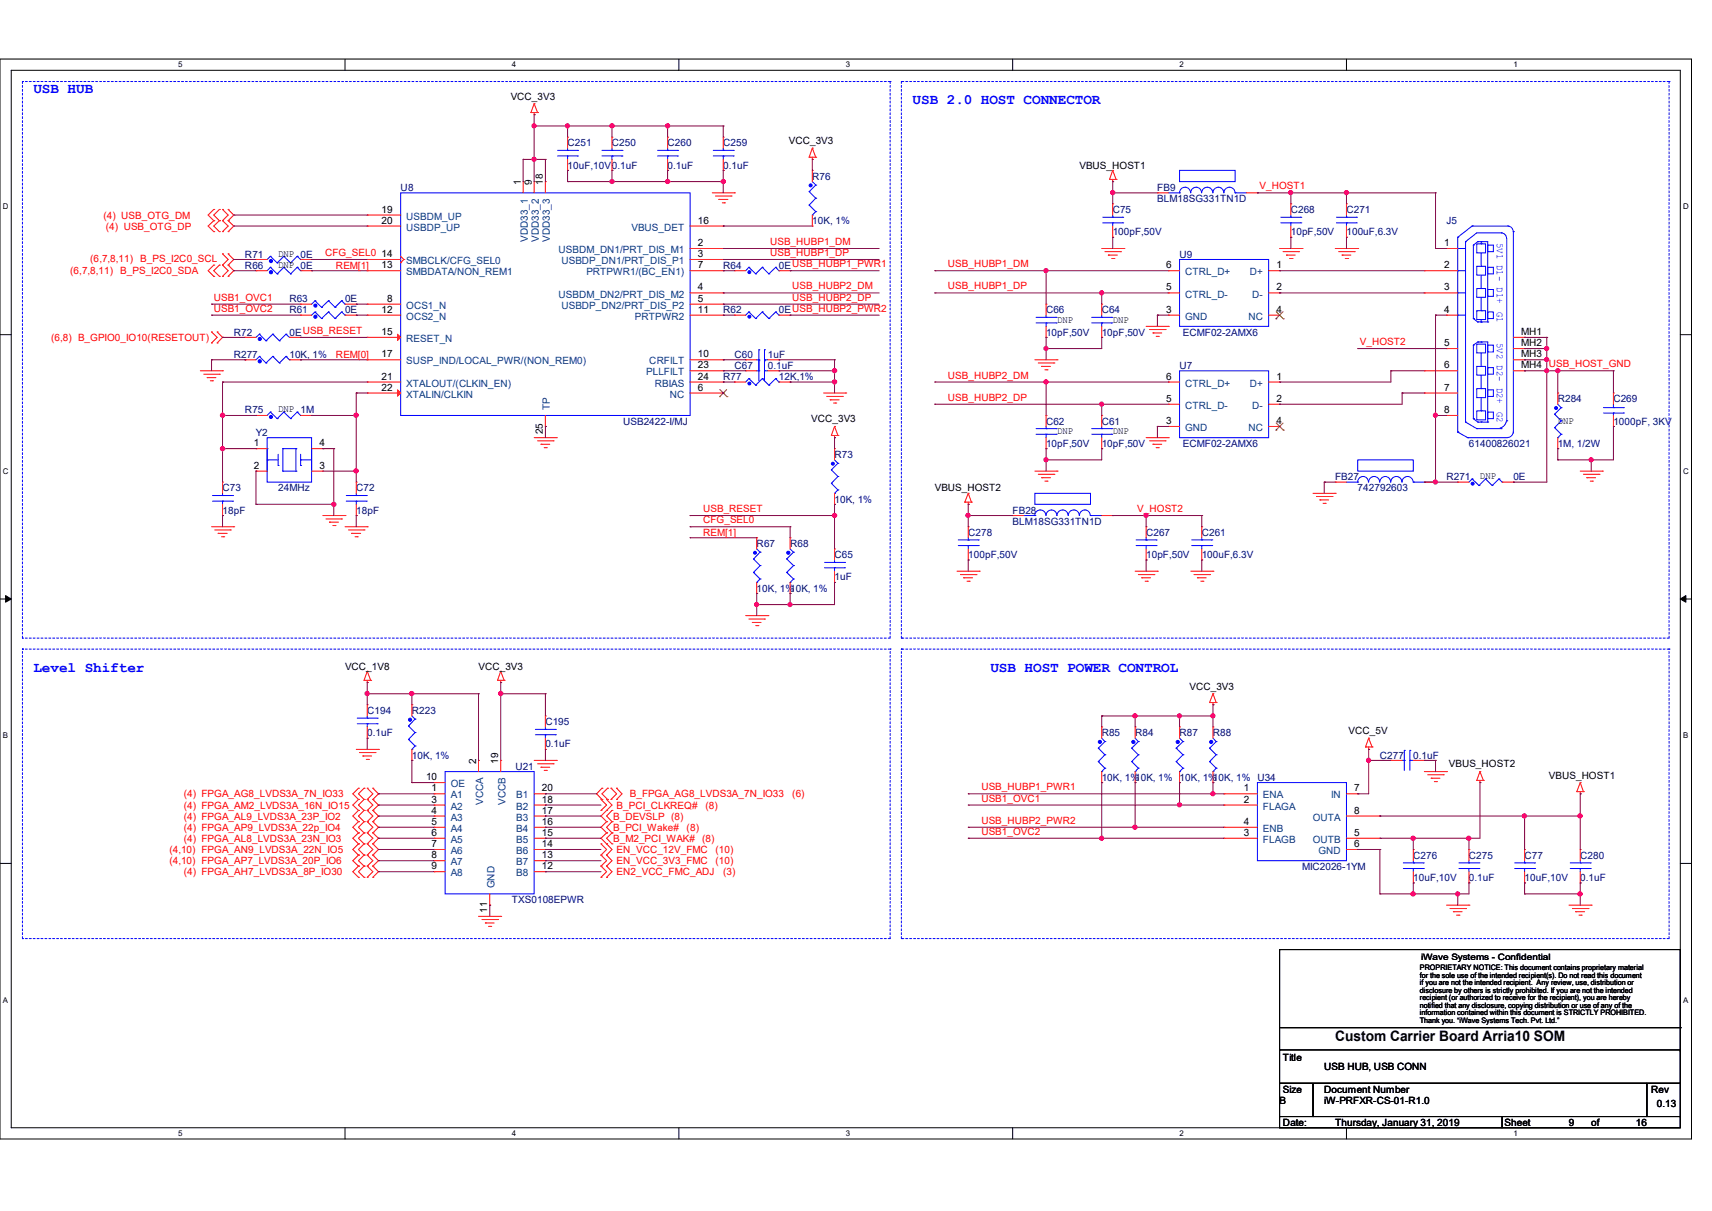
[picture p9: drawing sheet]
<svg xmlns="http://www.w3.org/2000/svg" width="297mm" height="210mm" viewBox="0 0 297 210" stroke-linecap="round" stroke-linejoin="round" font-family="sans-serif">
<defs><g id="words">
<g font-size="2.5" fill="#00f">
<text x="5.8" y="16.2">USB HUB</text>
<text x="158.3" y="18.1">USB 2.0 HOST CONNECTOR</text>
<text x="5.8" y="116.6">Level Shifter</text>
<text x="171.8" y="116.6">USB HOST POWER CONTROL</text>
</g>
<text font-size="2.5" x="231.6" y="180.6">Custom Carrier Board Arria10 SOM</text>
<g font-size="1.7">
<text x="88.6" y="17.3">VCC_3V3</text>
<text x="136.9" y="25">VCC_3V3</text>
<text x="187.3" y="29.3">VBUS_HOST1</text>
<text x="90.3" y="32.1" transform="rotate(-90 90.3 32.1)">1</text>
<text x="92.2" y="32.1" transform="rotate(-90 92.2 32.1)">9</text>
<text x="94.2" y="32.1" transform="rotate(-90 94.2 32.1)">18</text>
<text x="66.2" y="36.9">19</text>
<text x="66.2" y="38.8">20</text>
<text x="121.1" y="38.8">16</text>
<text x="48.3" y="44.5">DNP 0E</text>
<text x="48.3" y="46.4">DNP 0E</text>
<text x="66.2" y="46.5">13</text>
<text x="66.2" y="44.6">14</text>
<text x="121.1" y="42.7">2</text>
<text x="121.1" y="44.6">3</text>
<text x="121.1" y="46.5">7</text>
<text x="202.3" y="46.5">6</text>
<text x="221.4" y="46.5">1</text>
<text x="250.6" y="42.7">1</text>
<text x="250.6" y="46.5">2</text>
<text x="67.2" y="52.3">8</text>
<text x="121.1" y="50.4">4</text>
<text x="121.1" y="52.3">5</text>
<text x="202.3" y="50.4">5</text>
<text x="221.4" y="50.4">2</text>
<text x="250.6" y="50.4">3</text>
<text x="66.2" y="54.2">12</text>
<text x="66.2" y="58.1">15</text>
<text x="121.1" y="54.2">11</text>
<text x="183.4" y="56">DNP</text>
<text x="193" y="56">DNP</text>
<text x="202.3" y="54.2">3</text>
<text x="221.4" y="54.2">4</text>
<text x="250.6" y="54.2">4</text>
<text x="263.9" y="58.1">MH1</text>
<text x="66.2" y="62">17</text>
<text x="66.2" y="65.8">21</text>
<text x="121.1" y="62">10</text>
<text x="121.1" y="65.8">24</text>
<text x="121.1" y="63.9">23</text>
<text x="202.3" y="65.8">6</text>
<text x="221.4" y="65.8">1</text>
<text x="250.6" y="60">5</text>
<text x="250.6" y="63.9">6</text>
<text x="263.9" y="60">MH2</text>
<text x="263.9" y="62">MH3</text>
<text x="263.9" y="63.9">MH4 USB_HOST_GND</text>
<text x="48.3" y="71.5">DNP 1M</text>
<text x="66.2" y="67.7">22</text>
<text x="121.1" y="67.7">6</text>
<text x="202.3" y="69.7">5</text>
<text x="221.4" y="69.7">2</text>
<text x="250.6" y="67.7">7</text>
<text x="250.6" y="71.6">8</text>
<text x="44" y="77.4">1</text>
<text x="55.4" y="77.4">4</text>
<text x="94.2" y="75.4" transform="rotate(-90 94.2 75.4)">25</text>
<text x="140.8" y="73.2">VCC_3V3</text>
<text x="183.4" y="75.4">DNP</text>
<text x="193" y="75.4">DNP</text>
<text x="202.3" y="73.5">3</text>
<text x="221.4" y="73.5">4</text>
<text x="270.3" y="73.4">DNP</text>
<text x="44" y="81.3">2</text>
<text x="55.4" y="81.3">3</text>
<text x="256.8" y="83.1">DNP</text>
<text x="162.2" y="85.2">VBUS_HOST2</text>
<text x="59.9" y="116.1">VCC_1V8</text>
<text x="83" y="116.1">VCC_3V3</text>
<text x="206.4" y="119.6">VCC_3V3</text>
<text x="234" y="127.3">VCC_5V</text>
<text x="73.9" y="135.3">10</text>
<text x="74.9" y="137.2">1</text>
<text x="82.6" y="132.5" transform="rotate(-90 82.6 132.5)">2</text>
<text x="86.4" y="132.5" transform="rotate(-90 86.4 132.5)">19</text>
<text x="94" y="137.2">20</text>
<text x="215.8" y="137.2">1</text>
<text x="234.9" y="137.2">7</text>
<text x="251.4" y="133.1">VBUS_HOST2</text>
<text x="268.7" y="135">VBUS_HOST1</text>
<text x="74.9" y="139.2">3</text>
<text x="74.9" y="141.1">4</text>
<text x="74.9" y="143">5</text>
<text x="94" y="143">16</text>
<text x="94" y="141.1">17</text>
<text x="94" y="139.2">18</text>
<text x="215.8" y="143">4</text>
<text x="215.8" y="139.2">2</text>
<text x="234.9" y="141.1">8</text>
<text x="74.9" y="144.9">6</text>
<text x="74.9" y="146.9">7</text>
<text x="74.9" y="148.8">8</text>
<text x="94" y="146.9">14</text>
<text x="94" y="144.9">15</text>
<text x="94" y="148.8">13</text>
<text x="215.8" y="144.9">3</text>
<text x="234.9" y="144.9">5</text>
<text x="234.9" y="146.9">6</text>
<text x="74.9" y="150.7">9</text>
<text x="94" y="150.7">12</text>
<text x="84.5" y="158.3" transform="rotate(-90 84.5 158.3)">11</text>
<text x="222.6" y="184.1">Title</text>
<text x="229.7" y="185.6">USB HUB, USB CONN</text>
<text x="222" y="191.4">B</text>
<text x="222.6" y="189.5">Size</text>
<text x="229.7" y="189.5">Document Number</text>
<text x="229.7" y="191.4">iW-PRFXR-CS-01-R1.0</text>
<text x="286.5" y="189.5">Rev</text>
<text x="287.4" y="192">0.13</text>
<text x="222.6" y="195.2">Date:</text>
<text x="231.6" y="195.2">Thursday, January 31, 2019</text>
<text x="261" y="195.2">Sheet</text>
<text x="272.2" y="195.2">9</text>
<text x="276" y="195.2">of</text>
<text x="283.8" y="195.2">16</text>
</g>
<g font-size="1.7" fill="#000080">
<text x="98.5" y="25.4">C251</text>
<text x="98.5" y="29.3">10uF,10V0.1uF</text>
<text x="106.2" y="25.4">C250</text>
<text x="115.8" y="25.4">C260</text>
<text x="115.8" y="29.3">0.1uF</text>
<text x="125.5" y="25.4">C259</text>
<text x="125.5" y="29.3">0.1uF</text>
<text x="69.5" y="33.1">U8</text>
<text x="140.9" y="31.2">R76</text>
<text x="200.8" y="33.1">FB9</text>
<text x="200.8" y="35.1">BLM18SG331TN1D</text>
<text x="140.9" y="38.9">10K, 1%</text>
<text x="193" y="37">C75</text>
<text x="193" y="40.8">100pF,50V</text>
<text x="223.9" y="37">C268</text>
<text x="223.9" y="40.8">10pF,50V</text>
<text x="233.6" y="37">C271</text>
<text x="233.6" y="40.8">100uF,6.3V</text>
<text x="250.9" y="38.9">J5</text>
<text x="42.5" y="44.7">R71</text>
<text x="42.5" y="46.6">R66</text>
<text x="125.5" y="46.6">R64</text>
<text x="135.1" y="46.6">0EUSB_HUBP1_PWR1</text>
<text x="204.6" y="44.7">U9</text>
<text x="50.2" y="52.4">R63</text>
<text x="59.9" y="52.4">0E</text>
<text x="40.6" y="58.2">R72</text>
<text x="50.2" y="58.2">0EUSB_RESET</text>
<text x="50.2" y="54.4">R61</text>
<text x="59.9" y="54.4">0E</text>
<text x="125.5" y="54.4">R62</text>
<text x="135.1" y="54.4">0EUSB_HUBP2_PWR2</text>
<text x="181.5" y="54.4">C66</text>
<text x="181.5" y="58.2">10pF,50V</text>
<text x="191.1" y="54.4">C64</text>
<text x="191.1" y="58.2">10pF,50V</text>
<text x="205.2" y="58.2">ECMF02-2AMX6</text>
<text x="40.6" y="62.1">R277</text>
<text x="50.2" y="62.1">10K, 1%</text>
<text x="125.5" y="65.9">R77</text>
<text x="127.4" y="62.1">C60</text>
<text x="127.4" y="64">C67</text>
<text x="133.2" y="62.1">1uF</text>
<text x="133.2" y="64">0.1uF</text>
<text x="135.1" y="65.9">12K,1%</text>
<text x="204.6" y="64">U7</text>
<text x="42.5" y="71.7">R75</text>
<text x="270.2" y="69.8">R284</text>
<text x="279.9" y="69.8">C269</text>
<text x="44.4" y="75.6">Y2</text>
<text x="108.1" y="73.7">USB2422-I/MJ</text>
<text x="181.5" y="73.7">C62</text>
<text x="181.5" y="77.5">10pF,50V</text>
<text x="191.1" y="73.7">C61</text>
<text x="191.1" y="77.5">10pF,50V</text>
<text x="205.2" y="77.5">ECMF02-2AMX6</text>
<text x="254.8" y="77.5">61400826021</text>
<text x="270.2" y="77.5">1M, 1/2W</text>
<text x="279.9" y="73.7">1000pF, 3KV</text>
<text x="144.8" y="79.4">R73</text>
<text x="231.6" y="83.3">FB27</text>
<text x="250.9" y="83.3">R271</text>
<text x="262.5" y="83.3">0E</text>
<text x="38.6" y="85.2">C73</text>
<text x="38.6" y="89.1">18pF</text>
<text x="48.3" y="85.2">24MHz</text>
<text x="61.8" y="85.2">C72</text>
<text x="61.8" y="89.1">18pF</text>
<text x="144.8" y="87.2">10K, 1%</text>
<text x="175.7" y="89.1">FB28</text>
<text x="235.5" y="85.2">742792603</text>
<text x="131.3" y="94.9">R67</text>
<text x="137.1" y="94.9">R68</text>
<text x="168" y="93">C278</text>
<text x="175.7" y="91">BLM18SG331TN1D</text>
<text x="198.8" y="93">C267</text>
<text x="208.5" y="93">C261</text>
<text x="144.8" y="96.8">C65</text>
<text x="144.8" y="100.7">1uF</text>
<text x="168" y="96.8">100pF,50V</text>
<text x="198.8" y="96.8">10pF,50V</text>
<text x="208.5" y="96.8">100uF,6.3V</text>
<text x="131.3" y="102.6">10K, 1%10K, 1%</text>
<text x="63.7" y="123.8">C194</text>
<text x="71.5" y="123.8">R223</text>
<text x="94.6" y="125.8">C195</text>
<text x="63.7" y="127.7">0.1uF</text>
<text x="71.5" y="131.6">10K, 1%</text>
<text x="94.6" y="129.6">0.1uF</text>
<text x="191.1" y="127.7">R85</text>
<text x="196.9" y="127.7">R84</text>
<text x="204.6" y="127.7">R87</text>
<text x="210.4" y="127.7">R88</text>
<text x="239.4" y="131.6">C277</text>
<text x="245.2" y="131.6">0.1uF</text>
<text x="89.4" y="133.5">U21</text>
<text x="191.1" y="135.4">10K, 1%10K, 1% 10K, 1%10K, 1% U34</text>
<text x="245.2" y="148.9">C276</text>
<text x="254.8" y="148.9">C275</text>
<text x="264.5" y="148.9">C77</text>
<text x="274.1" y="148.9">C280</text>
<text x="225.9" y="150.9">MIC2026-1YM</text>
<text x="245.2" y="152.8">10uF,10V</text>
<text x="254.8" y="152.8">0.1uF</text>
<text x="264.5" y="152.8">10uF,10V</text>
<text x="274.1" y="152.8">0.1uF</text>
<text x="88.8" y="156.6">TXS0108EPWR</text>
</g>
<g font-size="1.7" fill="#f00">
<text x="218.5" y="32.8">V_HOST1</text>
<text x="17.9" y="37.9">(4) USB_OTG_DM</text>
<text x="18.4" y="39.9">(4) USB_OTG_DP</text>
<text x="12.2" y="47.6">(6,7,8,11)</text>
<text x="15.7" y="45.5">(6,7,8,11)</text>
<text x="20.9" y="47.6">B_PS_I2C0_SDA</text>
<text x="24.3" y="45.5">B_PS_I2C0_SCL</text>
<text x="56.4" y="44.4">CFG_SEL0</text>
<text x="58.3" y="46.6">REM[1]</text>
<text x="133.6" y="42.5">USB_HUBP1_DM</text>
<text x="133.6" y="44.4">USB_HUBP1_DP</text>
<text x="164.5" y="46.4">USB_HUBP1_DM</text>
<text x="37.1" y="52.2">USB1_OVC1</text>
<text x="137.5" y="50.2">USB_HUBP2_DM</text>
<text x="137.5" y="52.2">USB_HUBP2_DP</text>
<text x="164.5" y="50.2">USB_HUBP1_DP</text>
<text x="8.9" y="59.2">(6,8) B_GPIO0_IO10(RESETOUT)</text>
<text x="37.1" y="54.1">USB1_OVC2</text>
<text x="235.9" y="59.9">V_HOST2</text>
<text x="58.3" y="62">REM[0]</text>
<text x="164.5" y="65.7">USB_HUBP2_DM</text>
<text x="164.5" y="69.5">USB_HUBP2_DP</text>
<text x="122" y="88.8">USB_RESET</text>
<text x="197.3" y="88.8">V_HOST2</text>
<text x="122" y="92.9">REM[1]</text>
<text x="122" y="90.8">CFG_SEL0</text>
<text x="170.3" y="137.1">USB_HUBP1_PWR1</text>
<text x="31.9" y="138.3">(4) FPGA_AG8_LVDS3A_7N_IO33</text>
<text x="31.9" y="140.2">(4) FPGA_AM2_LVDS3A_16N_IO15</text>
<text x="31.9" y="142.2">(4) FPGA_AL9_LVDS3A_23P_IO2</text>
<text x="106.4" y="142.2">B_DEVSLP (8)</text>
<text x="107" y="140.2">B_PCI_CLKREQ#</text>
<text x="109.3" y="138.3">B_FPGA_AG8_LVDS3A_7N_IO33</text>
<text x="122.4" y="140.2">(8)</text>
<text x="137.4" y="138.3">(6)</text>
<text x="170.3" y="142.9">USB_HUBP2_PWR2</text>
<text x="170.3" y="139">USB1_OVC1</text>
<text x="29.4" y="148">(4,10) FPGA_AN9_LVDS3A_22N_IO5</text>
<text x="29.4" y="149.9">(4,10) FPGA_AP7_LVDS3A_20P_IO6</text>
<text x="31.9" y="144.1">(4) FPGA_AP9_LVDS3A_22p_IO4</text>
<text x="31.9" y="146">(4) FPGA_AL8_LVDS3A_23N_IO3</text>
<text x="106.4" y="146">B_M2_PCI_WAK#</text>
<text x="106.4" y="144.1">B_PCI_Wake#</text>
<text x="107" y="148">EN_VCC_12V_FMC</text>
<text x="107" y="149.9">EN_VCC_3V3_FMC</text>
<text x="119.1" y="144.1">(8)</text>
<text x="121.8" y="146">(8)</text>
<text x="124.1" y="148">(10)</text>
<text x="124.1" y="149.9">(10)</text>
<text x="170.3" y="144.8">USB1_OVC2</text>
<text x="31.9" y="151.8">(4) FPGA_AH7_LVDS3A_8P_IO30</text>
<text x="107" y="151.8">EN2_VCC_FMC_ADJ</text>
<text x="125.5" y="151.8">(3)</text>
</g>
<g font-size="1.7" fill="#004080">
<text x="70.5" y="38.1">USBDM_UP</text>
<text x="70.5" y="40">USBDP_UP</text>
<text x="91.6" y="41.9" transform="rotate(-90 91.6 41.9)">VDD33_1</text>
<text x="93.5" y="41.9" transform="rotate(-90 93.5 41.9)">VDD33_2</text>
<text x="95.4" y="41.9" transform="rotate(-90 95.4 41.9)">VDD33_3</text>
<text x="109.6" y="40">VBUS_DET</text>
<text x="70.5" y="47.8">SMBDATA/NON_REM1</text>
<text x="70.5" y="45.8">SMBCLK/CFG_SEL0</text>
<text x="96.9" y="43.9">USBDM_DN1/PRT_DIS_M1</text>
<text x="97.4" y="45.8">USBDP_DN1/PRT_DIS_P1</text>
<text x="101.7" y="47.8">PRTPWR1/(BC_EN1)</text>
<text x="205.6" y="47.8">CTRL_D+</text>
<text x="216.8" y="47.8">D+</text>
<text x="70.5" y="53.6">OCS1_N</text>
<text x="96.9" y="51.6">USBDM_DN2/PRT_DIS_M2</text>
<text x="97.4" y="53.6">USBDP_DN2/PRT_DIS_P2</text>
<text x="205.6" y="51.6">CTRL_D-</text>
<text x="217.2" y="51.6">D-</text>
<text x="70.5" y="55.5">OCS2_N</text>
<text x="70.5" y="59.3">RESET_N</text>
<text x="110.1" y="55.5">PRTPWR2</text>
<text x="205.6" y="55.5">GND</text>
<text x="216.6" y="55.5">NC</text>
<text x="70.5" y="63.2">SUSP_IND/LOCAL_PWR/(NON_REM0)</text>
<text x="112.1" y="65.1">PLLFILT</text>
<text x="112.6" y="63.2">CRFILT</text>
<text x="70.5" y="67.1">XTALOUT/(CLKIN_EN)</text>
<text x="70.5" y="69">XTALIN/CLKIN</text>
<text x="95.4" y="71.1" transform="rotate(-90 95.4 71.1)">TP</text>
<text x="113.6" y="67.1">RBIAS</text>
<text x="116.2" y="69">NC</text>
<text x="205.6" y="70.9">CTRL_D-</text>
<text x="205.6" y="67.1">CTRL_D+</text>
<text x="216.8" y="67.1">D+</text>
<text x="217.2" y="70.9">D-</text>
<text x="205.6" y="74.8">GND</text>
<text x="216.6" y="74.8">NC</text>
<text x="78.2" y="136.5">OE</text>
<text x="78.2" y="138.5">A1</text>
<text x="78.2" y="140.4">A2</text>
<text x="78.2" y="142.3">A3</text>
<text x="83.8" y="139.5" transform="rotate(-90 83.8 139.5)">VCCA</text>
<text x="87.7" y="139.5" transform="rotate(-90 87.7 139.5)">VCCB</text>
<text x="89.6" y="142.3">B3</text>
<text x="89.6" y="140.4">B2</text>
<text x="89.6" y="138.5">B1</text>
<text x="219.1" y="138.5">ENA</text>
<text x="219.1" y="140.4">FLAGA</text>
<text x="227.7" y="142.3">OUTA</text>
<text x="230.9" y="138.5">IN</text>
<text x="78.2" y="144.3">A4</text>
<text x="78.2" y="146.2">A5</text>
<text x="78.2" y="148.1">A6</text>
<text x="89.6" y="148.1">B6</text>
<text x="89.6" y="146.2">B5</text>
<text x="89.6" y="144.3">B4</text>
<text x="219.1" y="144.3">ENB</text>
<text x="219.1" y="146.2">FLAGB</text>
<text x="227.7" y="146.2">OUTB</text>
<text x="228.7" y="148.1">GND</text>
<text x="78.2" y="150.1">A7</text>
<text x="78.2" y="152">A8</text>
<text x="85.8" y="154" transform="rotate(-90 85.8 154)">GND</text>
<text x="89.6" y="152">B8</text>
<text x="89.6" y="150.1">B7</text>
</g>
<g font-size="1.7" fill="#00f">
<text x="259.7" y="42.1" transform="rotate(90 259.7 42.1)">5V1 D1- D1+</text>
<text x="259.7" y="54.1" transform="rotate(90 259.7 54.1)">G1</text>
<text x="259.7" y="59.5" transform="rotate(90 259.7 59.5)">5V2 D2- D2+</text>
<text x="259.7" y="71.5" transform="rotate(90 259.7 71.5)">G2</text>
</g>
<text font-size="1.5" x="246.5" y="166.5">iWave Systems - Confidential</text>
<g font-size="1.4">
<text x="30.9" y="11.7">5</text>
<text x="88.8" y="11.7">4</text>
<text x="146.7" y="11.7">3</text>
<text x="204.6" y="11.7">2</text>
<text x="262.6" y="11.7">1</text>
<text x=".5" y="36.3">D</text>
<text x="292" y="36.3">D</text>
<text x=".5" y="82.2">C</text>
<text x="292" y="82.2">C</text>
<text x=".5" y="128">B</text>
<text x="292" y="128">B</text>
<text x=".5" y="173.9">A</text>
<text x="292" y="173.9">A</text>
<text x="30.9" y="197">5</text>
<text x="88.8" y="197">4</text>
<text x="146.7" y="197">3</text>
<text x="204.6" y="197">2</text>
<text x="262.6" y="197">1</text>
</g>
<g font-size="1.3">
<text x="246.3" y="168.2">PROPRIETARY NOTICE: This document contains proprietary material</text>
<text x="246.3" y="169.5">for the sole use of the intended recipient(s). Do not read this document</text>
<text x="246.3" y="170.9">if you are not the intended recipient. Any review, use, distribution or</text>
<text x="246.3" y="172.2">disclosure by others is strictly prohibited. If you are not the intended</text>
<text x="246.3" y="173.5">recipient (or authorized to receive for the recipient), you are hereby</text>
<text x="246.3" y="174.8">notified that any disclosure, copying distribution or use of any of the</text>
<text x="246.3" y="176.1">information contained within this document is STRICTLY PROHIBITED.</text>
<text x="246.3" y="177.4">Thank you. “iWave Systems Tech. Pvt. Ltd.”</text>
</g>
</g></defs>
<path d="M0 10.2h293.5v187.3h-293.5zM1.9 12.2h289.6v183.4h-289.6z" fill="none" stroke="#000" stroke-width=".17"/>
<g fill="#fff">
<path d="M30.9 10.5h.8v1.5h-.8z"/>
<path d="M30.9 195.8h.8v1.5h-.8z"/>
</g>
<path d="M59.9 10.2v2M59.9 195.6v1.9" fill="none" stroke="#000" stroke-width=".17"/>
<g fill="#fff">
<path d="M88.8 10.5h.8v1.5h-.8z"/>
<path d="M88.8 195.8h.8v1.5h-.8z"/>
</g>
<path d="M117.8 10.2v2M117.8 195.6v1.9" fill="none" stroke="#000" stroke-width=".17"/>
<g fill="#fff">
<path d="M146.7 10.5h.8v1.5h-.8z"/>
<path d="M146.7 195.8h.8v1.5h-.8z"/>
</g>
<path d="M175.7 10.2v2M175.7 195.6v1.9" fill="none" stroke="#000" stroke-width=".17"/>
<g fill="#fff">
<path d="M204.6 10.5h.8v1.5h-.8z"/>
<path d="M204.6 195.8h.8v1.5h-.8z"/>
</g>
<path d="M233.6 10.2v2M233.6 195.6v1.9" fill="none" stroke="#000" stroke-width=".17"/>
<g fill="#fff">
<path d="M262.6 10.5h.7v1.5h-.7z"/>
<path d="M262.6 195.8h.7v1.5h-.7z"/>
<path d="M.5 35.1h1v1.5h-1z"/>
<path d="M292 35.1h1v1.5h-1z"/>
<path d="M.5 80.9h1v1.6h-1z"/>
<path d="M292 80.9h1v1.6h-1z"/>
</g>
<path d="M0 58h1.9M291.5 58h2" fill="none" stroke="#000" stroke-width=".17"/>
<g fill="#fff">
<path d="M.5 126.8h.9v1.5h-.9z"/>
<path d="M292 126.8h.9v1.5h-.9z"/>
</g>
<path d="M0 103.9h1.9M291.5 103.9h2" fill="none" stroke="#000" stroke-width=".17"/>
<path d="M1 103.3l.9 .6-.9 .5zM291.5 103.9l1-.6v1.1z" fill="#000" stroke="#000" stroke-width=".17"/>
<g fill="#fff">
<path d="M.5 172.6h.9v1.6h-.9z"/>
<path d="M292 172.6h.9v1.6h-.9z"/>
</g>
<path d="M0 149.7h1.9M291.5 149.7h2M222 178.2h69.5M291.5 178.2h.1M222 182.1h69.5v5.8h-69.5zM222 187.9h5.8v5.7h-5.8zM222 193.6h38.6v2h-38.6zM222 182.2v-17.5h69.5v17.5M227.8 187.9h57.9v5.7h-57.9zM260.6 193.6h30.9v2h-30.9zM285.7 187.9h5.8v5.7h-5.8z" fill="none" stroke="#000" stroke-width=".17"/>
<g fill="none" stroke="#00f" stroke-width=".17" stroke-dasharray=".3">
<path d="M3.9 14.1h.1M154.4 14.1h-150.5M154.4 14.1h.1M156.4 14.1h.1M289.6 14.1h.1M289.6 14.1h-133.2M3.9 110.7v-96.6M3.9 110.7h.1M3.9 112.6h.1M154.4 110.7v-96.6M154.4 110.7h-150.5M154.4 112.6h-150.5"/>
<path d="M154.4 112.6h.1M156.4 110.7v-96.6M156.4 110.7h.1M156.4 112.6h.1M289.6 110.7v-96.6M289.6 110.7h-133.2M289.6 112.6h.1M289.6 112.6h-133.2M3.9 162.8v-50.2M3.9 162.8h.1M154.4 162.8v-50.2M154.4 162.8h-150.5"/>
<path d="M156.4 162.8v-50.2M156.4 162.8h.1M289.6 162.8v-50.2M289.6 162.8h-133.2"/>
</g>
<g fill="none" stroke="#f00" stroke-width=".17">
<path d="M92.1 19.5h.1M92.1 19.5h1.2M92.7 19.9h.1M92.7 18h.1M92.7 19.5v.4M92.7 18l-.6 1.5M92.7 18l.6 1.5M93.3 19.5h.1M37.1 38.3h.1M37.1 36.3h.1M37.1 36.3l-1 1 1 1M37.1 38.3l-1 .9 1 1"/>
<path d="M38.1 36.3h.1M38.1 38.3h.1M38.1 36.3l-1 1 1 1M38.1 38.3l-1 .9 1 1M38.6 36.3h.1M38.6 38.3h.1M38.6 36.3l1 1-1 1M38.6 38.3l1 .9-1 1M39.6 38.3h.1M39.6 36.3h.1M39.6 36.3l1 1-1 1M39.6 38.3l1 .9-1 1"/>
<path d="M63.7 37.3h.1M63.7 39.2h.1M63.7 39.2h5.8M63.7 37.3h5.8M90.8 31.5h.1M90.8 31.5v1.9M92.7 31.5h.1M92.7 31.5v1.9M94.6 31.5h.1M94.6 31.5v1.9M98.5 23.8h.1M98.5 29.5h.1"/>
<path d="M98.5 23.8v1.9M98.5 27.6v1.9M106.2 23.8h.1M106.2 29.5h.1M106.2 23.8v1.9M106.2 27.6v1.9M115.8 23.8h.1M115.8 29.5h.1M115.8 23.8v1.9M115.8 27.6v1.9M119.7 39.2h5.8M123.6 33.4h3.8"/>
<path d="M124.1 34h2.7M124.7 34.6h.1M124.7 34.6h1.6M125.3 35.2h.4M125.5 39.2h.1M125.5 23.8h.1M125.5 29.5h.1M125.5 23.8v1.9M125.5 27.6v1.9M125.7 35.2h.1M126.8 34h.1M127.4 33.4h.1"/>
<path d="M140.4 27.3h.1M140.4 27.3h1.1M140.9 27.6h.1M140.9 25.7h.1M140.9 29.5h.1M140.9 39.2h.1M140.9 27.3v.3M140.9 29.5v2M140.9 37.3v1.9M140.9 25.7l-.5 1.6M140.9 25.7l.6 1.6M141.5 27.3h.1"/>
<path d="M192.5 31.1h.1M192.5 31.1h1.1M193 31.5h.1M193 29.5h.1M193 35.3h.1M193 31.1v.4M193 35.3v2M193 39.2v1.9M193 29.5l.6 1.6M193 29.5l-.5 1.6M193.6 31.1h.1M200.8 33.4h.1"/>
<path d="M200.8 33.4h1.9M216.2 33.4h1.9M218.1 33.4h.1M223.9 35.3h.1M223.9 35.3v2M223.9 39.2v1.9M233.6 35.3h.1M233.6 35.3v2M233.6 39.2v1.9M36.7 57.6h.1M36.7 59.5h.1M36.7 57.6l1 .9-1 1"/>
<path d="M37.1 40.2h.1M37.1 47.9h.1M37.1 46h.1M37.1 46l-1 .9 1 1M37.7 59.5h.1M37.7 57.6h.1M37.7 57.6l.9 .9-.9 1M38.1 40.2h.1M38.1 46h.1M38.1 47.9h.1M38.1 46l-1 .9 1 1M38.6 40.2h.1"/>
<path d="M38.6 44h.1M38.6 46h.1M38.6 47.9h.1M38.6 44l1 1-1 1M38.6 46l1 .9-1 1M39.6 40.2h.1M39.6 46h.1M39.6 44h.1M39.6 47.9h.1M39.6 44l1 1-1 1M39.6 46l1 .9-1 1M42.5 58.5h.1"/>
<path d="M42.5 58.5h1.9M44.4 45h.1M44.4 46.9h.1M44.4 46.9h2M44.4 45h2M50.2 58.5h2M52.2 58.5h.1M52.2 54.7h.1M52.2 52.7h.1M52.2 46.9h1.9M52.2 45h1.9M52.2 52.7h1.9"/>
<path d="M52.2 54.7h1.9M54.1 45h.1M54.1 46.9h.1M59.9 52.7h1.9M59.9 54.7h1.9M61.8 54.7h.1M61.8 52.7h.1M63.7 52.7h.1M63.7 54.7h.1M63.7 46.9h.1M63.7 58.5h.1M63.7 45h.1"/>
<path d="M63.7 46.9h5.8M63.7 45h5.8M63.7 52.7h5.8M63.7 54.7h5.8M63.7 58.5h5.8M69.5 45.6h.1M69.5 44.4l.6 .6M70.1 45h.1M70.1 45l-.6 .6M119.7 43.1h5.8M119.7 46.9h5.8M119.7 45h5.8"/>
<path d="M119.7 50.8h5.8M119.7 52.7h5.8M119.7 54.7h5.8M125.5 43.1h.1M125.5 45h.1M125.5 50.8h.1M125.5 52.7h.1M125.5 46.9h.1M125.5 54.7h.1M127.4 46.9h.1M127.4 54.7h.1M127.4 46.9h2"/>
<path d="M127.4 54.7h2M135.1 46.9h2M135.1 54.7h2M137.1 46.9h.1M137.1 54.7h.1M181.5 52.7h.1M181.5 58.5h.1M181.5 52.7v2M181.5 56.6v1.9M191.1 52.7h.1M191.1 58.5h.1M191.1 43.1h3.9"/>
<path d="M191.1 52.7v2M191.1 56.6v1.9M191.7 43.6h2.7M192.3 44.2h.1M192.3 44.2h1.5M192.9 44.8h.4M193 41.1h.1M193.3 44.8h.1M194.4 43.6h.1M195 43.1h.1M198.8 56.6h3.9M199.4 57.1h2.7"/>
<path d="M200 57.7h.1M200 57.7h1.5M200.6 58.3h.4M201 58.3h.1M202.1 57.1h.1M202.7 56.6h.1M202.7 54.7h.1M202.7 50.8h.1M202.7 46.9h.1M202.7 46.9h1.9M202.7 50.8h1.9M202.7 54.7h1.9"/>
<path d="M220.1 46.9h1.9M220.1 50.8h1.9M220.1 54.7h1.9M222 46.9h.1M222 50.8h.1M222 54.7h.1M222 43.1h3.9M222.6 43.6h2.7M223.2 44.2h.1M223.2 44.2h1.5M223.7 44.8h.5M223.9 41.1h.1"/>
<path d="M224.2 44.8h.1M225.3 43.6h.1M225.9 43.1h.1M231.6 43.1h3.9M232.2 43.6h2.7M232.8 44.2h.1M232.8 44.2h1.6M233.4 44.8h.4M233.6 41.1h.1M233.8 44.8h.1M234.9 43.6h.1M235.5 43.1h.1"/>
<path d="M247.1 46.9h.1M247.1 50.8h.1M247.1 46.9h5.8M247.1 50.8h5.8M251 43.1h.1M251 54.7h.1M251 43.1h1.9M251 54.7h1.9M262.6 58.5h1.9M264.5 58.5h.1M34.8 64.3h3.8M35.3 64.9h2.8"/>
<path d="M35.9 65.5h.1M35.9 65.5h1.6M36.5 66h.4M36.9 66h.1M38.1 64.9h.1M38.6 64.3h.1M42.5 62.4h.1M42.5 62.4h1.9M44.4 72.1h.1M44.4 77.8h.1M44.4 72.1h2M44.4 77.8h2"/>
<path d="M50.2 62.4h2M52.2 62.4h.1M52.2 72.1h1.9M54.1 72.1h.1M54.1 77.8h1.9M56 77.8h.1M63.7 62.4h.1M63.7 66.3h.1M63.7 68.2h.1M63.7 68.2h5.8M63.7 62.4h5.8M63.7 66.3h5.8"/>
<path d="M92.7 75.9h3.8M93.3 76.5h2.7M93.9 77h.1M93.9 77h1.5M94.4 77.6h.4M94.6 74h.1M94.6 72.1v1.9M94.8 77.6h.1M96 76.5h.1M96.5 75.9h.1M119.7 64.3h5.8M119.7 68.2h5.8"/>
<path d="M119.7 62.4h5.8M119.7 66.3h5.8M125.5 62.4h.1M125.5 66.3h.1M125.5 64.3h.1M125.5 68.2h.1M127.4 66.3h.1M127.4 66.3h2M129.4 62.4h.1M129.4 64.3h.1M129.4 64.3h1.9M129.4 62.4h1.9"/>
<path d="M133.2 64.3h1.9M133.2 62.4h1.9M135.1 62.4h.1M135.1 64.3h.1M135.1 66.3h2M137.1 66.3h.1M142.9 68.2h3.8M143.4 68.7h2.7M144 69.3h.1M144 69.3h1.6M144.2 75.5h.1M144.2 75.5h1.2"/>
<path d="M144.6 69.9h.4M144.8 75.9h.1M144.8 74h.1M144.8 77.8h.1M144.8 75.5v.4M144.8 77.8v2M144.8 74l-.6 1.5M144.8 74l.6 1.5M145 69.9h.1M145.4 75.5h.1M146.1 68.7h.1M146.7 68.2h.1"/>
<path d="M179.5 62.4h3.9M180.1 62.9h2.7M180.7 63.5h.1M180.7 63.5h1.5M181.3 64.1h.4M181.5 72.1h.1M181.5 77.8h.1M181.5 72.1v1.9M181.5 75.9v1.9M181.7 64.1h.1M182.8 62.9h.1M183.4 62.4h.1"/>
<path d="M191.1 72.1h.1M191.1 77.8h.1M191.1 72.1v1.9M191.1 75.9v1.9M198.8 75.9h3.9M199.4 76.5h2.7M200 77h.1M200 77h1.5M200.6 77.6h.4M201 77.6h.1M202.1 76.5h.1M202.7 75.9h.1"/>
<path d="M202.7 74h.1M202.7 70.1h.1M202.7 66.3h.1M202.7 66.3h1.9M202.7 70.1h1.9M202.7 74h1.9M220.1 66.3h1.9M220.1 70.1h1.9M220.1 74h1.9M222 66.3h.1M222 70.1h.1M222 74h.1"/>
<path d="M247.1 64.3h.1M247.1 68.2h.1M247.1 64.3h5.8M247.1 68.2h5.8M251 60.5h.1M251 72.1h.1M251 72.1h1.9M251 60.5h1.9M262.6 64.3h1.9M262.6 62.4h1.9M262.6 60.5h1.9M264.5 60.5h.1"/>
<path d="M264.5 62.4h.1M264.5 64.3h.1M270.3 68.2h.1M270.3 77.8h.1M270.3 68.2v1.9M270.3 75.9v1.9M279.9 74h.1M279.9 68.2h.1M279.9 68.2v1.9M279.9 72.1v1.9M36.7 91.4h3.9M37.3 91.9h2.7"/>
<path d="M37.8 92.5h.1M37.8 92.5h1.6M38.4 93.1h.4M38.6 83.6h.1M38.6 89.4h.1M38.6 83.6v2M38.6 87.5v1.9M38.8 93.1h.1M40 91.9h.1M40.6 91.4h.1M44.4 81.7h.1M44.4 81.7h2"/>
<path d="M54.1 81.7h1.9M56 81.7h.1M56 89.4h3.9M56.6 90h2.7M57.1 90.6h.1M57.1 90.6h1.6M57.7 91.1h.4M58.1 91.1h.1M59.3 90h.1M59.9 89.4h.1M59.9 91.4h3.8M60.5 91.9h2.7"/>
<path d="M61 92.5h.1M61 92.5h1.6M61.6 93.1h.4M61.8 83.6h.1M61.8 89.4h.1M61.8 83.6v2M61.8 87.5v1.9M62 93.1h.1M63.2 91.9h.1M63.7 91.4h.1M131.3 93.3h.1M131.3 93.3v1.9"/>
<path d="M137.1 93.3h.1M137.1 93.3v1.9M144.8 87.5h.1M144.8 95.2h.1M144.8 85.6v1.9M144.8 95.2v1.9M144.8 99.1v1.9M166 99.1h3.9M166.6 99.7h2.7M167.4 87.1h.1M167.4 87.1h1.1M168 87.5h.1"/>
<path d="M168 85.6h.1M168 91.4h.1M168 97.1h.1M168 87.1v.4M168 91.4v1.9M168 95.2v1.9M168 85.6l.5 1.5M168 85.6l-.6 1.5M168.5 87.1h.1M169.3 99.7h.1M169.9 99.1h.1M175.7 89.4h.1"/>
<path d="M175.7 89.4h1.9M179.5 81.7h3.9M180.1 82.3h2.7M180.7 82.8h.1M180.7 82.8h1.5M181.3 83.4h.4M181.7 83.4h.1M182.8 82.3h.1M183.4 81.7h.1M191.1 89.4h1.9M193 89.4h.1M196.9 99.1h3.9"/>
<path d="M197.5 99.7h2.7M198.8 91.4h.1M198.8 97.1h.1M198.8 91.4v1.9M198.8 95.2v1.9M200.2 99.7h.1M200.8 99.1h.1M206.6 99.1h3.8M207.1 99.7h2.7M208.5 91.4h.1M208.5 97.1h.1M208.5 91.4v1.9"/>
<path d="M208.5 95.2v1.9M209.8 99.7h.1M210.4 99.1h.1M227.8 85.6h3.8M228.4 86.1h2.7M229 86.7h.1M229 86.7h1.5M229.5 87.3h.4M229.9 87.3h.1M231.1 86.1h.1M231.6 85.6h.1M231.6 83.6h.1"/>
<path d="M231.6 83.6h2M247.1 83.6h1.9M249 83.6h.1M252.9 83.6h.1M252.9 83.6h1.9M260.6 83.6h2M262.6 83.6h.1M274.2 81.7h3.8M274.7 82.3h2.7M275.3 82.8h.1M275.3 82.8h1.5M275.9 83.4h.4"/>
<path d="M276.3 83.4h.1M277.4 82.3h.1M278 81.7h.1M63.2 118h.1M63.2 118h1.1M63.7 118.4h.1M63.7 116.4h.1M63.7 118v.4M63.7 116.4l.6 1.6M63.7 116.4l-.5 1.6M64.3 118h.1M86.3 118h.1"/>
<path d="M86.3 118h1.2M86.9 118.4h.1M86.9 116.4h.1M86.9 118v.4M86.9 116.4l.6 1.6M86.9 116.4l-.6 1.6M87.5 118h.1M129.4 106.8h3.8M129.9 107.4h2.7M130.5 107.9h.1M130.5 107.9h1.5M131.1 108.5h.4"/>
<path d="M131.3 102.9h.1M131.3 101v1.9M131.5 108.5h.1M132.6 107.4h.1M133.2 106.8h.1M137.1 102.9h.1M137.1 101v1.9M144.8 101h.1M167.2 100.2h.1M167.2 100.2h1.5M167.8 100.8h.3M168.1 100.8h.1"/>
<path d="M198.1 100.2h.1M198.1 100.2h1.5M198.7 100.8h.4M199.1 100.8h.1M207.7 100.2h.1M207.7 100.2h1.6M208.3 100.8h.4M208.7 100.8h.1M61.8 130h3.9M62.2 138.6h.1M62.2 136.7h.1M62.2 136.7l-1 1 1 .9"/>
<path d="M62.2 138.6l-1 1 1 .9M62.4 130.5h2.7M62.9 131.1h.1M62.9 131.1h1.6M63.2 136.7h.1M63.2 138.6h.1M63.2 136.7l-1 1 1 .9M63.2 138.6l-1 1 1 .9M63.5 131.7h.4M63.7 136.7h.1M63.7 138.6h.1M63.7 122.2h.1"/>
<path d="M63.7 128h.1M63.7 122.2v2M63.7 126.1v1.9M63.7 136.7l1 1-1 .9M63.7 138.6l1 1-1 .9M63.9 131.7h.1M64.7 138.6h.1M64.7 136.7h.1M64.7 136.7l1 1-1 .9M64.7 138.6l1 1-1 .9M65.1 130.5h.1M65.7 130h.1"/>
<path d="M71.5 122.2h.1M71.5 131.9h.1M71.5 122.2v2M71.5 130v1.9M75.3 137.7h.1M75.3 139.6h.1M75.3 135.7h.1M75.3 137.7h1.9M75.3 139.6h1.9M75.3 135.7h1.9M83 131.9h.1M83 131.9v1.9"/>
<path d="M86.9 131.9h.1M86.9 131.9v1.9M92.7 131.9h3.8M92.7 137.7h1.9M92.7 139.6h1.9M93.3 132.5h2.7M93.9 133.1h.1M93.9 133.1h1.5M94.4 133.6h.4M94.6 124.2h.1M94.6 130h.1M94.6 139.6h.1"/>
<path d="M94.6 137.7h.1M94.6 124.2v1.9M94.6 128v2M94.8 133.6h.1M96 132.5h.1M96.5 131.9h.1M104.3 138.6h.1M104.3 138.6l.9 1-.9 .9M104.4 138.6h.1M104.4 136.7h.1M104.4 136.7l-.9 1 .9 .9M105.2 138.6h.1"/>
<path d="M105.2 138.6l1 1-1.9 1.9 .9 1M105.4 136.7h.1M105.4 138.6h.1M105.4 136.7l-1 1 1 .9M106 136.7h.1M106 138.6h.1M106 136.7l1 1-1 .9M107 138.6h.1M107 136.7h.1M107 136.7l.9 1-.9 .9M191.1 126.1h.1M191.1 135.7h.1"/>
<path d="M191.1 126.1v1.9M191.1 133.8v1.9M196.9 126.1h.1M196.9 135.7h.1M196.9 126.1v1.9M196.9 133.8v1.9M204.6 126.1h.1M204.6 135.7h.1M204.6 126.1v1.9M204.6 133.8v1.9M209.8 121.8h.1M209.8 121.8h1.2"/>
<path d="M210.4 122.2h.1M210.4 120.3h.1M210.4 126.1h.1M210.4 135.7h.1M210.4 121.8v.4M210.4 126.1v1.9M210.4 133.8v1.9M210.4 120.3l-.6 1.5M210.4 120.3l.6 1.5M211 121.8h.1M212.3 137.7h.1M212.3 139.6h.1"/>
<path d="M212.3 137.7h5.8M212.3 139.6h5.8M233.6 137.7h1.9M235.5 137.7h.1M236.9 129.5h.1M236.9 129.5h1.1M237.4 130h.1M237.4 128h.1M237.4 129.5v.5M237.4 128l.6 1.5M237.4 128l-.5 1.5M238 129.5h.1"/>
<path d="M241.3 131.9h.1M241.3 131.9h1.9M245.2 131.9h1.9M247.1 131.9h.1M247.1 133.8h3.9M247.7 134.4h2.7M248.3 135h.1M248.3 135h1.5M248.8 135.6h.4M249.2 135.6h.1M250.4 134.4h.1M251 133.8h.1"/>
<path d="M256.2 135.3h.1M256.2 135.3h1.1M256.8 135.7h.1M256.8 133.8h.1M256.8 135.3v.4M256.8 133.8l.5 1.5M256.8 133.8l-.6 1.5M257.3 135.3h.1M273.6 137.3h.1M273.6 137.3h1.1M274.2 137.7h.1M274.2 135.7h.1"/>
<path d="M274.2 137.3v.4M274.2 135.7l.5 1.6M274.2 135.7l-.6 1.6M274.7 137.3h.1M62.2 140.5h.1M62.2 142.5h.1M62.2 144.4h.1M62.2 146.3h.1M62.2 148.3h.1M62.2 150.2h.1M62.2 152.1h.1M62.2 140.5l-1 1 1 1"/>
<path d="M62.2 142.5l-1 1 1 .9M62.2 144.4l-1 1 1 .9M62.2 146.3l-1 1 1 1M62.2 148.3l-1 1 1 .9M62.2 150.2l-1 1 1 .9M63.2 140.5h.1M63.2 142.5h.1M63.2 144.4h.1M63.2 146.3h.1M63.2 148.3h.1M63.2 150.2h.1M63.2 152.1h.1"/>
<path d="M63.2 140.5l-1 1 1 1M63.2 142.5l-1 1 1 .9M63.2 144.4l-1 1 1 .9M63.2 146.3l-1 1 1 1M63.2 148.3l-1 1 1 .9M63.2 150.2l-1 1 1 .9M63.7 140.5h.1M63.7 142.5h.1M63.7 144.4h.1M63.7 146.3h.1M63.7 148.3h.1M63.7 150.2h.1"/>
<path d="M63.7 152.1h.1M63.7 140.5l1 1-1 1M63.7 142.5l1 1-1 .9M63.7 144.4l1 1-1 .9M63.7 146.3l1 1-1 1M63.7 148.3l1 1-1 .9M63.7 150.2l1 1-1 .9M64.7 140.5h.1M64.7 142.5h.1M64.7 144.4h.1M64.7 146.3h.1M64.7 148.3h.1"/>
<path d="M64.7 150.2h.1M64.7 152.1h.1M64.7 140.5l1 1-1 1M64.7 142.5l1 1-1 .9M64.7 144.4l1 1-1 .9M64.7 146.3l1 1-1 1M64.7 148.3l1 1-1 .9M64.7 150.2l1 1-1 .9M75.3 141.5h.1M75.3 143.5h.1M75.3 145.4h.1M75.3 147.3h.1"/>
<path d="M75.3 149.3h.1M75.3 151.2h.1M75.3 143.5h1.9M75.3 145.4h1.9M75.3 141.5h1.9M75.3 147.3h1.9M75.3 149.3h1.9M75.3 151.2h1.9M83 158.9h3.9M83.6 159.5h2.7M85 157h.1M85 155v2"/>
<path d="M86.3 159.5h.1M86.9 158.9h.1M92.7 143.5h1.9M92.7 145.4h1.9M92.7 141.5h1.9M92.7 147.3h1.9M92.7 149.3h1.9M92.7 151.2h1.9M94.6 147.3h.1M94.6 145.4h.1M94.6 143.5h.1M94.6 141.5h.1"/>
<path d="M94.6 151.2h.1M94.6 149.3h.1M104.3 140.5h.1M104.3 148.3h.1M104.3 146.3h.1M104.3 150.2h.1M104.3 152.1h.1M104.3 146.3l.9 1-.9 1M104.3 148.3l.9 1-.9 .9M104.3 150.2l.9 1-.9 .9M105.2 146.3h.1M105.2 144.4h.1"/>
<path d="M105.2 142.5h.1M105.2 140.5h.1M105.2 148.3h.1M105.2 150.2h.1M105.2 152.1h.1M105.2 144.4l-.9 1 .9 .9M105.2 142.5l-.9 1 .9 .9M105.2 146.3l1 1-1 1M105.2 148.3l1 1-1 .9M105.2 150.2l1 1-1 .9M106.2 144.4h.1M106.2 146.3h.1"/>
<path d="M106.2 142.5h.1M106.2 140.5h.1M106.2 144.4l-1 1 1 .9M106.2 142.5l-1 1 1 .9M106.2 140.5l-1 1 1 1M212.3 143.5h.1M212.3 145.4h.1M212.3 143.5h5.8M212.3 145.4h5.8M233.6 145.4h5.8M233.6 141.5h5.8M233.6 147.3h1.9"/>
<path d="M235.5 147.3h.1M239.4 141.5h.1M239.4 145.4h.1M245.2 147.3h.1M245.2 153.1h.1M245.2 147.3v2M245.2 151.2v1.9M251 157h3.8M251.5 157.6h2.8M252.1 158.1h.1M252.1 158.1h1.6M252.7 158.7h.4"/>
<path d="M253.1 158.7h.1M254.3 157.6h.1M254.8 157h.1M254.8 147.3h.1M254.8 153.1h.1M254.8 147.3v2M254.8 151.2v1.9M264.5 147.3h.1M264.5 153.1h.1M264.5 147.3v2M264.5 151.2v1.9M272.2 157h3.9"/>
<path d="M272.8 157.6h2.7M273.3 158.1h.1M273.3 158.1h1.6M273.9 158.7h.4M274.2 147.3h.1M274.2 153.1h.1M274.2 147.3v2M274.2 151.2v1.9M274.3 158.7h.1M275.5 157.6h.1M276.1 157h.1M84.2 160.1h.1"/>
<path d="M84.2 160.1h1.5M84.8 160.7h.3M85.1 160.7h.1"/>
</g>
<g fill="none" stroke="#00f" stroke-width=".17">
<path d="M69.5 33.4h50.2v38.7h-50.2zM96.7 27.1h3.5M96.7 26.1h3.5M98.5 26.1h.1M98.5 27.1h.1M98.5 25.7v.4M98.5 27.1v.5M100.2 27.1h.1M100.2 26.1h.1M104.4 27.1h3.5M104.4 26.1h3.5M106.2 26.1h.1"/>
<path d="M106.2 27.1h.1M106.2 25.7v.4M106.2 27.1v.5M107.9 27.1h.1M107.9 26.1h.1M114.1 27.1h3.5M114.1 26.1h3.5M115.8 26.1h.1M115.8 27.1h.1M115.8 25.7v.4M115.8 27.1v.5M117.6 27.1h.1"/>
<path d="M117.6 26.1h.1M123.7 27.1h3.5M123.7 26.1h3.5M125.5 26.1h.1M125.5 27.1h.1M125.5 25.7v.4M125.5 27.1v.5M127.2 27.1h.1M127.2 26.1h.1M140.4 33.2h.1M140.4 35.6h.1M140.4 33.2l1.1 1.2"/>
<path d="M140.4 35.6l1.1 1.1M140.9 37.3h.1M140.9 31.5l.6 .6M141.5 32.1h.1M141.5 34.4h.1M141.5 36.7h.1M141.5 32.1l-1.1 1.1M141.5 34.4l-1.1 1.2M141.5 36.7l-.6 .6M191.3 38.7h3.5M191.3 37.7h3.5M193 37.7h.1"/>
<path d="M193 38.7h.1M193 37.3v.4M193 38.7v.5M194.8 38.7h.1M194.8 37.7h.1M202.7 33.4h1.9M204.6 29.5h9.7v2h-9.7zM204.6 33.4h.1M206.5 33.4a.95 .95 0 0 0-.9-.9 .95 .95 0 0 0-1 .9M208.4 33.4a.93 .93 0 0 0-.9-.9 .93 .93 0 0 0-.9 .9M210.4 33.4a.95 .95 0 0 0-1-.9 .95 .95 0 0 0-.9 .9M212.3 33.4a.93 .93 0 0 0-.9-.9 .93 .93 0 0 0-1 .9"/>
<path d="M214.2 33.4a.95 .95 0 0 0-.9-.9 .95 .95 0 0 0-1 .9M214.3 33.4h.1M214.3 33.4h1.9M222.2 38.7h3.5M222.2 37.7h3.5M223.9 37.7h.1M223.9 38.7h.1M223.9 37.3v.4M223.9 38.7v.5M225.7 38.7h.1M225.7 37.7h.1M231.9 38.7h3.4"/>
<path d="M231.9 37.7h3.4M233.6 37.7h.1M233.6 38.7h.1M233.6 37.3v.4M233.6 38.7v.5M235.3 38.7h.1M235.3 37.7h.1M255.4 39.2h.1M255.4 39.2h6.4M255.4 39.2l-2.5 1.9M261.6 39.2a.95 .95 0 0 1 .9 1M45 58h.1"/>
<path d="M45 58l-.6 .5M45 58l1.1 1.1M46.1 59.1h.1M46.9 44.4h.1M46.9 46.4h.1M46.9 44.4l-.5 .6M46.9 44.4l1.2 1.2M46.9 46.4l-.5 .5M46.9 46.4l1.2 1.1M47.3 58h.1M47.3 58l-1.2 1.1M47.3 58l1.2 1.1"/>
<path d="M48.1 45.6h.1M48.1 47.5h.1M48.5 59.1h.1M49.2 44.4h.1M49.2 46.4h.1M49.2 44.4l-1.1 1.2M49.2 44.4l1.2 1.2M49.2 46.4l-1.1 1.1M49.2 46.4l1.2 1.1M49.6 58h.1M49.6 58l-1.1 1.1M49.6 58l.6 .5"/>
<path d="M50.2 58.5h.1M50.4 45.6h.1M50.4 47.5h.1M51.6 44.4h.1M51.6 46.4h.1M51.6 44.4l-1.2 1.2M51.6 44.4l.6 .6M51.6 46.4l-1.2 1.1M51.6 46.4l.6 .5M52.2 45h.1M52.2 46.9h.1M54.7 54.1h.1"/>
<path d="M54.7 52.2h.1M54.7 52.2l-.6 .5M54.7 54.1l-.6 .6M54.7 54.1l1.1 1.1M54.7 52.2l1.1 1.1M55.8 55.2h.1M55.8 53.3h.1M57 54.1h.1M57 52.2h.1M57 54.1l-1.2 1.1M57 54.1l1.1 1.1M57 52.2l-1.2 1.1"/>
<path d="M57 52.2l1.1 1.1M58.1 55.2h.1M58.1 53.3h.1M59.3 54.1h.1M59.3 52.2h.1M59.3 54.1l-1.2 1.1M59.3 54.1l.6 .6M59.3 52.2l-1.2 1.1M59.3 52.2l.6 .5M59.9 54.7h.1M59.9 52.7h.1M129.9 46.4h.1"/>
<path d="M129.9 54.1h.1M129.9 46.4l-.5 .5M129.9 46.4l1.2 1.1M129.9 54.1l-.5 .6M129.9 54.1l1.2 1.1M131.1 47.5h.1M131.1 55.2h.1M132.2 46.4h.1M132.2 54.1h.1M132.2 46.4l-1.1 1.1M132.2 46.4l1.2 1.1M132.2 54.1l-1.1 1.1"/>
<path d="M132.2 54.1l1.2 1.1M133.4 47.5h.1M133.4 55.2h.1M134.6 46.4h.1M134.6 54.1h.1M134.6 46.4l-1.2 1.1M134.6 46.4l.5 .5M134.6 54.1l-1.2 1.1M134.6 54.1l.5 .6M135.1 46.9h.1M135.1 54.7h.1M179.7 56h3.5"/>
<path d="M179.7 55h3.5M181.5 55h.1M181.5 56h.1M181.5 54.7v.3M181.5 56v.6M183.2 56h.1M183.2 55h.1M189.4 56h3.5M189.4 55h3.5M191.1 55h.1M191.1 56h.1M191.1 54.7v.3"/>
<path d="M191.1 56v.6M192.9 56h.1M192.9 55h.1M204.6 45h15.5v11.6h-15.5zM252.9 41.1h.1M252.9 43.1h.1M252.9 46.9h.1M252.9 50.8h.1M252.9 54.7h.1M252.9 41.1v33.8M252.9 43.1h1.4M252.9 46.9h1.4"/>
<path d="M252.9 50.8h1.4M252.9 54.7h1.4M254.3 41.9h.1M254.3 41.9v31.3M255.6 42.5h.1M255.6 55.2h.1M255.6 59.9h.1M255.6 42.5v12.7M255.6 59.9v12.7M255.6 55.2l.8 .6M256.2 46.2h1.5v1.5h-1.5zM256.2 50h1.5v1.6h-1.5z"/>
<path d="M256.2 42.3h1.5v1.6h-1.5zM256.2 53.9h1.5v1.5h-1.5zM256.2 59.7h1.5v1.5h-1.5zM256.4 41.9h.1M256.4 55.8h.1M256.4 59.3h.1M256.4 41.9h1.7v13.9M256.4 59.3h1.7v13.9M256.4 41.9l-.8 .6M256.4 55.8h1.7M256.4 59.3l-.8 .6M257 46.2h.1"/>
<path d="M257 50h.1M257 53.9h.1M257 41.9h.1M257 42.3h.1M257 55.8h.1M257 59.3h.1M257 41.9v.4M257 43.9v2.3M257 47.7v2.3M257 51.6v2.3M257 55.4v.4M258.1 42.5h1v1.1h-1z"/>
<path d="M258.1 46.4h1v1.1h-1zM258.1 50.2h1v1.2h-1zM258.1 54.1h1v1.1h-1zM258.1 59.9h1v1.1h-1zM258.1 55.8h.1M260.4 40.4h.1M260.4 40.4h-4.2l-1.9 1.5M260.4 40.4a.94 .94 0 0 1 1 1M261.4 41.4v31.6M262.6 40.2h.1M262.6 40.2v34.9M45 61.8h.1"/>
<path d="M45 61.8l-.6 .6M45 61.8l1.1 1.1M46.1 62.9h.1M46.4 75.9h7.7v7.7h-7.7zM46.4 79.8h.1M46.4 77.8h.1M46.4 79.8h1.9M46.4 77.8v3.9M46.9 71.5h.1M46.9 71.5l-.5 .6M46.9 71.5l1.2 1.1M47.3 61.8h.1"/>
<path d="M47.3 61.8l-1.2 1.1M47.3 61.8l1.2 1.1M48.1 72.6h.1M48.3 78.8v1.9M48.5 62.9h.1M49.1 77.8h.1M49.1 77.8h2.3M49.1 77.8v3.9M49.2 71.5h.1M49.2 71.5l-1.1 1.1M49.2 71.5l1.2 1.1M49.6 61.8h.1"/>
<path d="M49.6 61.8l-1.1 1.1M49.6 61.8l.6 .6M50.2 62.4h.1M50.4 72.6h.1M51.4 77.8h.1M51.4 77.8v3.9M51.6 71.5h.1M51.6 71.5l-1.2 1.1M51.6 71.5l.6 .6M52.2 72.1h.1M52.2 79.8h.1M52.2 78.8v1.9"/>
<path d="M52.2 79.8h1.9M54.1 77.8h.1M54.1 77.8v3.9M129.9 65.7h.1M129.9 65.7l-.5 .6M129.9 65.7l1.2 1.1M131.1 66.8h.1M131.3 62.4h.4M131.3 64.3h.4M131.7 62.4h.1M131.7 60.7h.1M131.7 64.3h.1"/>
<path d="M131.7 62.6h.1M131.7 60.7v5.3M132.2 65.7h.1M132.2 65.7l-1.1 1.1M132.2 65.7l1.2 1.1M132.6 60.7h.1M132.6 62.4h.1M132.6 62.6h.1M132.6 64.3h.1M132.6 62.4h.6M132.6 60.7v5.3M132.6 64.3h.6"/>
<path d="M133.4 66.8h.1M134.6 65.7h.1M134.6 65.7l-1.2 1.1M134.6 65.7l.5 .6M135.1 66.3h.1M144.8 79.8l.6 .5M179.7 75.3h3.5M179.7 74.3h3.5M181.5 74.3h.1M181.5 75.3h.1M181.5 74v.3M181.5 75.3v.6"/>
<path d="M183.2 75.3h.1M183.2 74.3h.1M189.4 75.3h3.5M189.4 74.3h3.5M191.1 74.3h.1M191.1 75.3h.1M191.1 74v.3M191.1 75.3v.6M192.9 75.3h.1M192.9 74.3h.1M204.6 64.3h15.5v11.6h-15.5zM235.5 79.8h9.7v1.9h-9.7z"/>
<path d="M252.9 74.9h.1M252.9 74.9l1.7 1M254.3 73.2h.1M254.3 73.2l1.9 1.1M254.6 75.9h.1M254.6 75.9h7M255.6 72.6h.1M255.6 72.6l.8 .6M256.2 67.4h1.5v1.6h-1.5zM256.2 63.5h1.5v1.6h-1.5zM256.2 71.2h1.5v1.6h-1.5zM256.2 74.3h.1"/>
<path d="M256.2 74.3h4.2M256.4 73.2h.1M256.4 73.2h1.7M257 71.2h.1M257 73.2h.1M257 67.4h.1M257 63.5h.1M257 61.2v2.3M257 65.1v2.3M257 69v2.2M258.1 67.6h1v1.1h-1zM258.1 71.5h1v1.1h-1z"/>
<path d="M258.1 63.8h1v1.1h-1zM258.1 73.2h.1M260.4 74.3h.1M261.4 73a1.53 1.53 0 0 1-1.2 1.2M261.4 73h.1M262.5 74.9a.95 .95 0 0 1-.9 1M269.7 71.8h.1M269.7 74.2h.1M269.7 71.8l1.1 1.2M269.7 74.2l1.1 1.1M270.3 75.9h.1M270.3 70.1l.5 .6"/>
<path d="M270.8 70.7h.1M270.8 73h.1M270.8 75.3h.1M270.8 70.7l-1.1 1.1M270.8 73l-1.1 1.2M270.8 75.3l-.5 .6M278.2 70.7h3.4M278.2 71.6h3.4M279.9 71.6h.1M279.9 70.7h.1M279.9 70.1v.6M279.9 71.6v.5"/>
<path d="M281.6 70.7h.1M281.6 71.6h.1M36.9 86.9h3.4M36.9 85.9h3.4M38.6 85.9h.1M38.6 86.9h.1M38.6 85.6v.3M38.6 86.9v.6M40.3 86.9h.1M40.3 85.9h.1M48.3 80.7h.1M49.1 81.7h.1"/>
<path d="M49.1 81.7h2.3M51.4 81.7h.1M52.2 80.7h.1M60.1 86.9h3.4M60.1 85.9h3.4M61.8 85.9h.1M61.8 86.9h.1M61.8 85.6v.3M61.8 86.9v.6M63.5 86.9h.1M63.5 85.9h.1M130.7 96.9h.1"/>
<path d="M130.7 99.3h.1M130.7 96.9l1.2 1.2M130.7 99.3l1.2 1.1M131.3 95.2l.6 .6M131.9 95.8h.1M131.9 98.1h.1M131.9 95.8l-1.2 1.1M131.9 98.1l-1.2 1.2M136.5 96.9h.1M136.5 99.3h.1M136.5 96.9l1.2 1.2M136.5 99.3l1.2 1.1"/>
<path d="M137.1 95.2l.6 .6M137.7 95.8h.1M137.7 98.1h.1M137.7 95.8l-1.2 1.1M137.7 98.1l-1.2 1.2M143 98.5h3.5M143 97.5h3.5M144.2 81.5h.1M144.2 83.8h.1M144.2 81.5l1.2 1.1M144.2 83.8l1.2 1.2M144.8 85.6h.1"/>
<path d="M144.8 97.5h.1M144.8 98.5h.1M144.8 97.1v.4M144.8 98.5v.6M145.4 80.3h.1M145.4 82.6h.1M145.4 85h.1M145.4 80.3l-1.2 1.2M145.4 82.6l-1.2 1.2M145.4 85l-.6 .6M146.5 98.5h.1M146.5 97.5h.1"/>
<path d="M166.2 94.6h3.5M166.2 93.6h3.5M168 93.6h.1M168 94.6h.1M168 93.3v.3M168 94.6v.6M169.7 94.6h.1M169.7 93.6h.1M177.6 89.4h1.9M179.5 89.4a.95 .95 0 0 1 1-1 .95 .95 0 0 1 .9 1M179.5 85.6h9.7v1.9h-9.7zM179.5 89.4h.1"/>
<path d="M181.5 89.4a.93 .93 0 0 1 .9-1 .93 .93 0 0 1 .9 1M183.4 89.4a.95 .95 0 0 1 .9-1 .95 .95 0 0 1 1 1M185.3 89.4a.95 .95 0 0 1 1-1 .95 .95 0 0 1 .9 1M187.3 89.4a.93 .93 0 0 1 .9-1 .93 .93 0 0 1 .9 1M189.2 89.4h.1M189.2 89.4h1.9M197.1 94.6h3.5M197.1 93.6h3.5M198.8 93.6h.1M198.8 94.6h.1M198.8 93.3v.3M198.8 94.6v.6"/>
<path d="M200.6 94.6h.1M200.6 93.6h.1M206.8 94.6h3.4M206.8 93.6h3.4M208.5 93.6h.1M208.5 94.6h.1M208.5 93.3v.3M208.5 94.6v.6M210.2 94.6h.1M210.2 93.6h.1M233.6 83.6h1.9M235.5 83.6h.1"/>
<path d="M235.5 83.6a.93 .93 0 0 1 1-1 .93 .93 0 0 1 .9 1M237.4 83.6a.95 .95 0 0 1 1-1 .95 .95 0 0 1 1 1M239.4 83.6a.93 .93 0 0 1 .9-1 .93 .93 0 0 1 1 1M241.3 83.6a.95 .95 0 0 1 1-1 .95 .95 0 0 1 .9 1M243.2 83.6a.95 .95 0 0 1 1-1 .95 .95 0 0 1 1 1M245.2 83.6h.1M245.2 83.6h1.9M255.4 83.1h.1M255.4 83.1l-.6 .5M255.4 83.1l1.2 1.1M256.6 84.2h.1M257.7 83.1h.1"/>
<path d="M257.7 83.1l-1.1 1.1M257.7 83.1l1.2 1.1M258.9 84.2h.1M260.1 83.1h.1M260.1 83.1l-1.2 1.1M260.1 83.1l.5 .5M260.6 83.6h.1M131.3 101h.1M131.9 100.4h.1M131.9 100.4l-.6 .6M137.1 101h.1M137.7 100.4h.1"/>
<path d="M137.7 100.4l-.6 .6M62 125.5h3.4M62 124.5h3.4M63.7 124.5h.1M63.7 125.5h.1M63.7 124.2v.3M63.7 125.5v.6M65.4 125.5h.1M65.4 124.5h.1M70.9 125.9h.1M70.9 128.2h.1M70.9 125.9l1.1 1.1"/>
<path d="M70.9 128.2l1.1 1.2M71.5 130h.1M71.5 124.2l.5 .5M72 124.7h.1M72 127h.1M72 129.4h.1M72 124.7l-1.1 1.2M72 127l-1.1 1.2M72 129.4l-.5 .6M77.2 133.8h15.5v21.2h-15.5zM92.9 127.4h3.5M92.9 126.5h3.5"/>
<path d="M94.6 126.5h.1M94.6 127.4h.1M94.6 126.1v.4M94.6 127.4v.6M96.4 127.4h.1M96.4 126.5h.1M190.5 129.8h.1M190.5 132.1h.1M190.5 129.8l1.2 1.1M190.5 132.1l1.2 1.1M191.1 133.8h.1M191.1 128l.6 .6"/>
<path d="M191.7 128.6h.1M191.7 130.9h.1M191.7 133.2h.1M191.7 128.6l-1.2 1.2M191.7 130.9l-1.2 1.2M191.7 133.2l-.6 .6M196.3 129.8h.1M196.3 132.1h.1M196.3 129.8l1.2 1.1M196.3 132.1l1.2 1.1M196.9 133.8h.1M196.9 128l.6 .6"/>
<path d="M197.5 128.6h.1M197.5 130.9h.1M197.5 133.2h.1M197.5 128.6l-1.2 1.2M197.5 130.9l-1.2 1.2M197.5 133.2l-.6 .6M204 129.8h.1M204 132.1h.1M204 129.8l1.2 1.1M204 132.1l1.2 1.1M204.6 133.8h.1M204.6 128l.6 .6"/>
<path d="M205.2 128.6h.1M205.2 130.9h.1M205.2 133.2h.1M205.2 128.6l-1.2 1.2M205.2 130.9l-1.2 1.2M205.2 133.2l-.6 .6M209.8 129.8h.1M209.8 132.1h.1M209.8 129.8l1.2 1.1M209.8 132.1l1.2 1.1M210.4 133.8h.1M210.4 128l.6 .6"/>
<path d="M211 128.6h.1M211 130.9h.1M211 133.2h.1M211 128.6l-1.2 1.2M211 130.9l-1.2 1.2M211 133.2l-.6 .6M218.1 135.7h15.5v13.6h-15.5zM243.2 131.9h.4M243.6 131.9h.1M243.6 130.1h.1M243.6 130.1v3.5M244.6 130.1h.1"/>
<path d="M244.6 131.9h.1M244.6 131.9h.6M244.6 130.1v3.5M243.5 150.6h3.4M243.5 149.6h3.4M245.2 149.6h.1M245.2 150.6h.1M245.2 149.3v.3M245.2 150.6v.6M246.9 150.6h.1M246.9 149.6h.1M253.1 150.6h3.5"/>
<path d="M253.1 149.6h3.5M254.8 149.6h.1M254.8 150.6h.1M254.8 149.3v.3M254.8 150.6v.6M256.6 150.6h.1M256.6 149.6h.1M262.8 150.6h3.4M262.8 149.6h3.4M264.5 149.6h.1M264.5 150.6h.1M264.5 149.3v.3"/>
<path d="M264.5 150.6v.6M266.2 150.6h.1M266.2 149.6h.1M272.4 150.6h3.5M272.4 149.6h3.5M274.2 149.6h.1M274.2 150.6h.1M274.2 149.3v.3M274.2 150.6v.6M275.9 150.6h.1M275.9 149.6h.1"/>
</g>
<g fill="#00f" stroke="#00f" stroke-width=".17">
<circle cx="210.1" cy="128.7" r=".28"/>
<circle cx="47" cy="72.3" r=".28"/>
<circle cx="130" cy="47.2" r=".25"/>
<circle cx="204.3" cy="128.7" r=".28"/>
<circle cx="131" cy="95.9" r=".25"/>
<circle cx="47" cy="45.3" r=".28"/>
<circle cx="45.1" cy="58.8" r=".28"/>
<circle cx="130" cy="54.9" r=".25"/>
<circle cx="45.1" cy="62.7" r=".28"/>
<circle cx="54.7" cy="54.9" r=".28"/>
<circle cx="71.1" cy="124.8" r=".28"/>
<circle cx="54.7" cy="53" r=".28"/>
<circle cx="270" cy="70.8" r=".25"/>
<circle cx="47" cy="47.2" r=".28"/>
<circle cx="196.6" cy="128.7" r=".28"/>
<circle cx="144.5" cy="80.4" r=".25"/>
<circle cx="140.6" cy="32.2" r=".25"/>
<circle cx="255.5" cy="83.9" r=".25"/>
<circle cx="130" cy="66.5" r=".25"/>
<circle cx="190.8" cy="128.7" r=".28"/>
<circle cx="136.8" cy="95.9" r=".28"/>
</g>
<path d="M221.4 55.3h.1M221.4 54.1l1.2 1.2M222.6 54.1l-1.2 1.2M222.6 55.3h.1M124.8 68.8h.1M124.9 67.6l1.2 1.2M126.1 67.6l-1.3 1.2M126.1 68.8h.1M221.4 74.6h.1M221.4 73.4l1.2 1.2M222.6 73.4l-1.2 1.2M222.6 74.6h.1" fill="none" stroke="#804000" stroke-width=".17"/>
<g fill="#f00" stroke="#f00" stroke-width=".17">
<path d="M69 58l.5 .5-.5 .6z"/>
<path d="M69 67.6l.5 .6-.5 .5z"/>
</g>
<g fill="none" stroke="#800040" stroke-width=".17">
<path d="M92.7 19.9h.1M92.7 19.9v11.6M40.6 39.2h.1M40.6 37.3h.1M40.6 39.2h23.1M40.6 37.3h23.1M90.8 27.6h.1M90.8 27.6h3.8M90.8 27.6v3.9M92.7 27.6h.1M92.7 21.8h.1M92.7 21.8h32.8"/>
<path d="M94.6 27.6h.1M94.6 27.6v3.9M98.5 31.5h.1M98.5 29.5h.1M98.5 21.8h.1M98.5 31.5h27M98.5 21.8v2M98.5 29.5v2M106.2 29.5h.1M106.2 31.5h.1M106.2 21.8h.1M106.2 21.8v2"/>
<path d="M106.2 29.5v2M115.8 31.5h.1M115.8 21.8h.1M115.8 29.5h.1M115.8 21.8v2M115.8 29.5v2M125.5 39.2h.1M125.5 21.8h.1M125.5 29.5h.1M125.5 31.5h.1M125.5 39.2h15.4M125.5 21.8v2"/>
<path d="M125.5 29.5v3.9M140.9 27.6h.1M140.9 27.6v1.9M193 31.5h.1M193 33.4h.1M193 33.4h7.8M193 31.5v3.8M218.1 33.4h.1M218.1 33.4h30.9M223.9 33.4h.1M223.9 33.4v1.9M233.6 33.4h.1"/>
<path d="M233.6 33.4v1.9M249 33.4h.1M249 33.4v9.7M36.7 52.7h.1M36.7 54.7h.1M36.7 52.7h15.5M36.7 54.7h15.5M38.6 58.5h.1M38.6 58.5h3.9M40.6 45h.1M40.6 46.9h.1M40.6 45h3.8"/>
<path d="M40.6 46.9h3.8M52.2 58.5h.1M52.2 58.5h11.5M54.1 46.9h.1M54.1 45h.1M54.1 45h9.6M54.1 46.9h9.6M61.8 52.7h.1M61.8 54.7h.1M61.8 52.7h1.9M61.8 54.7h1.9M125.5 43.1h.1"/>
<path d="M125.5 45h.1M125.5 50.8h.1M125.5 52.7h.1M125.5 46.9h.1M125.5 54.7h.1M125.5 45h27M125.5 46.9h1.9M125.5 43.1h27M125.5 50.8h27M125.5 52.7h27M125.5 54.7h1.9M137.1 46.9h.1"/>
<path d="M137.1 54.7h.1M137.1 46.9h15.4M137.1 54.7h15.4M162.2 46.9h.1M162.2 50.8h.1M162.2 46.9h40.5M162.2 50.8h40.5M181.5 46.9h.1M181.5 58.5h.1M181.5 46.9v5.8M181.5 58.5v3.9M191.1 50.8h.1"/>
<path d="M191.1 58.5h.1M191.1 50.8v1.9M191.1 58.5v2h-9.6M193 41.1h.1M193 41.1v2M200.8 54.7h.1M200.8 54.7h1.9M200.8 54.7v1.9M222 46.9h.1M222 50.8h.1M222 46.9h25.1M222 50.8h25.1"/>
<path d="M223.9 41.1h.1M223.9 41.1v2M233.6 41.1h.1M233.6 41.1v2M249 43.1h.1M249 54.7h.1M249 54.7v28.9M249 43.1h2M249 54.7h2M264.5 58.5h.1M264.5 58.5h3.9M268.4 58.5h.1"/>
<path d="M268.4 58.5v25.1h-5.8M36.7 62.4h.1M36.7 62.4h5.8M36.7 62.4v1.9M38.6 66.3h.1M38.6 77.8h.1M38.6 72.1h.1M38.6 77.8h5.8M38.6 66.3h25.1M38.6 66.3v17.3M38.6 72.1h5.8M42.5 62.4h.1"/>
<path d="M44.4 77.8h.1M44.4 72.1h.1M52.2 62.4h.1M52.2 62.4h11.5M54.1 72.1h.1M54.1 72.1h7.7M56 77.8h.1M56 77.8h1.9M57.9 77.8h.1M57.9 77.8v11.6M61.8 68.2h.1M61.8 72.1h.1"/>
<path d="M61.8 68.2h1.9M61.8 68.2v15.4M94.6 74h.1M94.6 74v1.9M125.5 66.3h.1M125.5 64.3h.1M125.5 62.4h.1M125.5 66.3h1.9M125.5 62.4h3.9M125.5 64.3h3.9M135.1 62.4h.1M135.1 64.3h.1"/>
<path d="M135.1 62.4h9.7M135.1 64.3h9.7M137.1 66.3h.1M137.1 66.3h7.7M144.8 66.3h.1M144.8 62.4h.1M144.8 64.3h.1M144.8 75.9h.1M144.8 62.4v5.8M144.8 75.9v1.9M162.2 70.1h.1M162.2 66.3h.1"/>
<path d="M162.2 66.3h40.5M162.2 70.1h40.5M181.5 60.5h.1M181.5 66.3h.1M181.5 79.8h.1M181.5 77.8h.1M181.5 66.3v5.8M181.5 77.8v3.9M191.1 70.1h.1M191.1 77.8h.1M191.1 70.1v2M191.1 77.8v2h-9.6"/>
<path d="M200.8 74h.1M200.8 74v1.9M200.8 74h1.9M222 70.1h.1M222 66.3h.1M235.5 60.5h.1M235.5 60.5h15.5M241.3 64.3h.1M241.3 64.3v2h-19.3M241.3 64.3h5.8M243.2 68.2h.1M243.2 68.2h3.9"/>
<path d="M243.2 68.2v1.9h-21.2M249 72.1h.1M249 72.1h2M264.5 60.5h.1M264.5 64.3h.1M264.5 62.4h.1M264.5 62.4h3.9M264.5 64.3h15.4M264.5 60.5h3.9M268.4 62.4h.1M268.4 64.3h.1M268.4 60.5h.1"/>
<path d="M270.3 79.8h.1M270.3 64.3h.1M270.3 77.8h.1M270.3 64.3v3.9M270.3 77.8v2M276.1 79.8h.1M276.1 79.8v1.9M279.9 64.3h.1M279.9 74h.1M279.9 74v5.8h-9.6M279.9 64.3v3.9M38.6 89.4h.1"/>
<path d="M38.6 89.4v2M44.4 87.5h.1M44.4 81.7h.1M44.4 87.5h13.5M44.4 81.7v5.8M56 81.7h5.8M57.9 87.5h.1M61.8 81.7h.1M61.8 89.4h.1M61.8 89.4v2M119.7 93.3h.1M119.7 91.4h.1"/>
<path d="M119.7 89.4h.1M119.7 93.3h11.6M119.7 91.4h17.4M119.7 89.4h25.1M137.1 91.4h.1M137.1 91.4v1.9M144.8 87.5h.1M144.8 89.4h.1M144.8 87.5v7.7M168 97.1h.1M168 87.5h.1M168 89.4h.1"/>
<path d="M168 89.4h7.7M168 87.5v3.9M168 97.1v2M193 89.4h.1M193 89.4h15.5M198.8 97.1h.1M198.8 89.4h.1M198.8 89.4v2M198.8 97.1v2M208.5 97.1h.1M208.5 89.4h.1M208.5 89.4v2"/>
<path d="M208.5 97.1v2M229.7 83.6h.1M229.7 83.6h1.9M229.7 83.6v2M247.1 83.6h.1M247.1 83.6h5.8M249 83.6h.1M262.6 83.6h.1M63.7 118.4h.1M63.7 118.4v3.8M86.9 118.4h.1M86.9 118.4v13.5"/>
<path d="M131.3 102.9h.1M131.3 104.9h.1M131.3 102.9v3.9M137.1 104.9h.1M137.1 102.9h.1M137.1 102.9v2M144.8 101h.1M144.8 101v3.9h-13.5M63.7 120.3h.1M63.7 128h.1M63.7 120.3h19.3M63.7 128v2"/>
<path d="M65.7 137.7h.1M65.7 139.6h.1M65.7 137.7h9.6M65.7 139.6h9.6M71.5 120.3h.1M71.5 131.9h.1M71.5 135.7h.1M71.5 120.3v1.9M71.5 131.9v3.8M71.5 135.7h3.8M83 120.3h.1M83 120.3v11.6"/>
<path d="M86.9 120.3h.1M86.9 120.3h7.7M94.6 137.7h.1M94.6 139.6h.1M94.6 130h.1M94.6 120.3h.1M94.6 137.7h8.9M94.6 139.6h9.7M94.6 120.3v3.9M94.6 130v1.9M168 137.7h.1M168 139.6h.1"/>
<path d="M168 137.7h44.3M168 139.6h44.3M191.1 135.7h.1M191.1 124.2h.1M191.1 124.2h19.3M191.1 124.2v1.9M191.1 135.7v9.7M196.9 135.7h.1M196.9 124.2h.1M196.9 124.2v1.9M196.9 135.7v7.8M204.6 124.2h.1"/>
<path d="M204.6 135.7h.1M204.6 139.6h.1M204.6 124.2v1.9M204.6 135.7v3.9M210.4 135.7h.1M210.4 122.2h.1M210.4 137.7h.1M210.4 124.2h.1M210.4 122.2v3.9M210.4 135.7v2M235.5 137.7h.1M237.4 131.9h.1"/>
<path d="M237.4 130h.1M237.4 131.9h3.9M237.4 130v7.7h-1.9M247.1 131.9h.1M247.1 131.9h1.9M249 131.9h.1M249 131.9v1.9M256.8 135.7h.1M256.8 135.7v9.7h-17.4M274.2 137.7h.1M274.2 137.7v9.6M65.7 141.5h.1"/>
<path d="M65.7 143.5h.1M65.7 145.4h.1M65.7 147.3h.1M65.7 149.3h.1M65.7 151.2h.1M65.7 145.4h9.6M65.7 143.5h9.6M65.7 147.3h9.6M65.7 141.5h9.6M65.7 149.3h9.6M65.7 151.2h9.6M85 157h.1"/>
<path d="M85 157v1.9M94.6 141.5h.1M94.6 143.5h.1M94.6 145.4h.1M94.6 147.3h.1M94.6 149.3h.1M94.6 151.2h.1M94.6 145.4h9.7M94.6 143.5h9.7M94.6 147.3h9.7M94.6 141.5h9.7M94.6 149.3h9.7"/>
<path d="M94.6 151.2h9.7M168 143.5h.1M168 145.4h.1M168 145.4h44.3M168 143.5h44.3M191.1 145.4h.1M196.9 143.5h.1M235.5 147.3h.1M235.5 147.3h3.9M239.4 155h.1M239.4 147.3h.1M239.4 141.5h.1"/>
<path d="M239.4 145.4h.1M239.4 147.3v7.7M239.4 141.5h34.8M245.2 145.4h.1M245.2 155h.1M245.2 153.1h.1M245.2 145.4v1.9M245.2 153.1v1.9M252.9 155h.1M252.9 155v2M254.8 145.4h.1M254.8 153.1h.1"/>
<path d="M254.8 153.1v1.9h-15.4M254.8 145.4v1.9M264.5 155h.1M264.5 153.1h.1M264.5 141.5h.1M264.5 155h9.7M264.5 141.5v5.8M264.5 153.1v1.9M274.2 155h.1M274.2 153.1h.1M274.2 141.5h.1M274.2 153.1v3.9"/>
</g>
<g fill="#f0f" stroke="#f0f" stroke-width=".17">
<circle cx="252.9" cy="155" r=".36"/>
<circle cx="196.9" cy="143.4" r=".37"/>
<circle cx="191.1" cy="145.4" r=".36"/>
<circle cx="245.2" cy="155" r=".37"/>
<circle cx="264.5" cy="141.5" r=".37"/>
<circle cx="237.4" cy="131.8" r=".36"/>
<circle cx="274.1" cy="155" r=".37"/>
<circle cx="210.4" cy="124.1" r=".36"/>
<circle cx="274.1" cy="141.5" r=".37"/>
<circle cx="254.8" cy="145.4" r=".37"/>
<circle cx="245.2" cy="145.4" r=".37"/>
<circle cx="204.6" cy="124.1" r=".36"/>
<circle cx="210.4" cy="137.6" r=".36"/>
<circle cx="204.6" cy="139.6" r=".36"/>
<circle cx="196.9" cy="124.1" r=".37"/>
<circle cx="61.8" cy="81.7" r=".37"/>
<circle cx="61.8" cy="72" r=".37"/>
<circle cx="38.6" cy="77.8" r=".37"/>
<circle cx="144.8" cy="64.3" r=".37"/>
<circle cx="144.8" cy="66.2" r=".37"/>
<circle cx="38.6" cy="72" r=".37"/>
<circle cx="57.9" cy="87.5" r=".37"/>
<circle cx="131.3" cy="104.8" r=".36"/>
<circle cx="144.8" cy="89.4" r=".37"/>
<circle cx="137.1" cy="104.8" r=".36"/>
<circle cx="125.5" cy="31.5" r=".37"/>
<circle cx="115.8" cy="31.5" r=".37"/>
<circle cx="106.2" cy="31.5" r=".37"/>
<circle cx="115.8" cy="21.8" r=".37"/>
<circle cx="106.2" cy="21.8" r=".37"/>
<circle cx="92.6" cy="21.8" r=".36"/>
<circle cx="98.4" cy="21.8" r=".36"/>
<circle cx="92.6" cy="27.6" r=".36"/>
<circle cx="181.5" cy="46.9" r=".36"/>
<circle cx="181.5" cy="60.4" r=".36"/>
<circle cx="276" cy="79.7" r=".36"/>
<circle cx="191.1" cy="50.8" r=".36"/>
<circle cx="191.1" cy="70.1" r=".36"/>
<circle cx="268.3" cy="60.4" r=".36"/>
<circle cx="249" cy="83.6" r=".36"/>
<circle cx="268.3" cy="62.4" r=".36"/>
<circle cx="270.3" cy="64.3" r=".37"/>
<circle cx="249" cy="72" r=".36"/>
<circle cx="233.6" cy="33.4" r=".36"/>
<circle cx="193" cy="33.4" r=".37"/>
<circle cx="223.9" cy="33.4" r=".36"/>
<circle cx="167.9" cy="89.4" r=".37"/>
<circle cx="198.8" cy="89.4" r=".36"/>
<circle cx="181.5" cy="66.2" r=".36"/>
<circle cx="181.5" cy="79.7" r=".36"/>
<circle cx="268.3" cy="64.3" r=".36"/>
<circle cx="86.9" cy="120.3" r=".37"/>
<circle cx="63.7" cy="120.3" r=".36"/>
<circle cx="71.4" cy="120.3" r=".37"/>
</g>
<use href="#words"/>
</svg>
